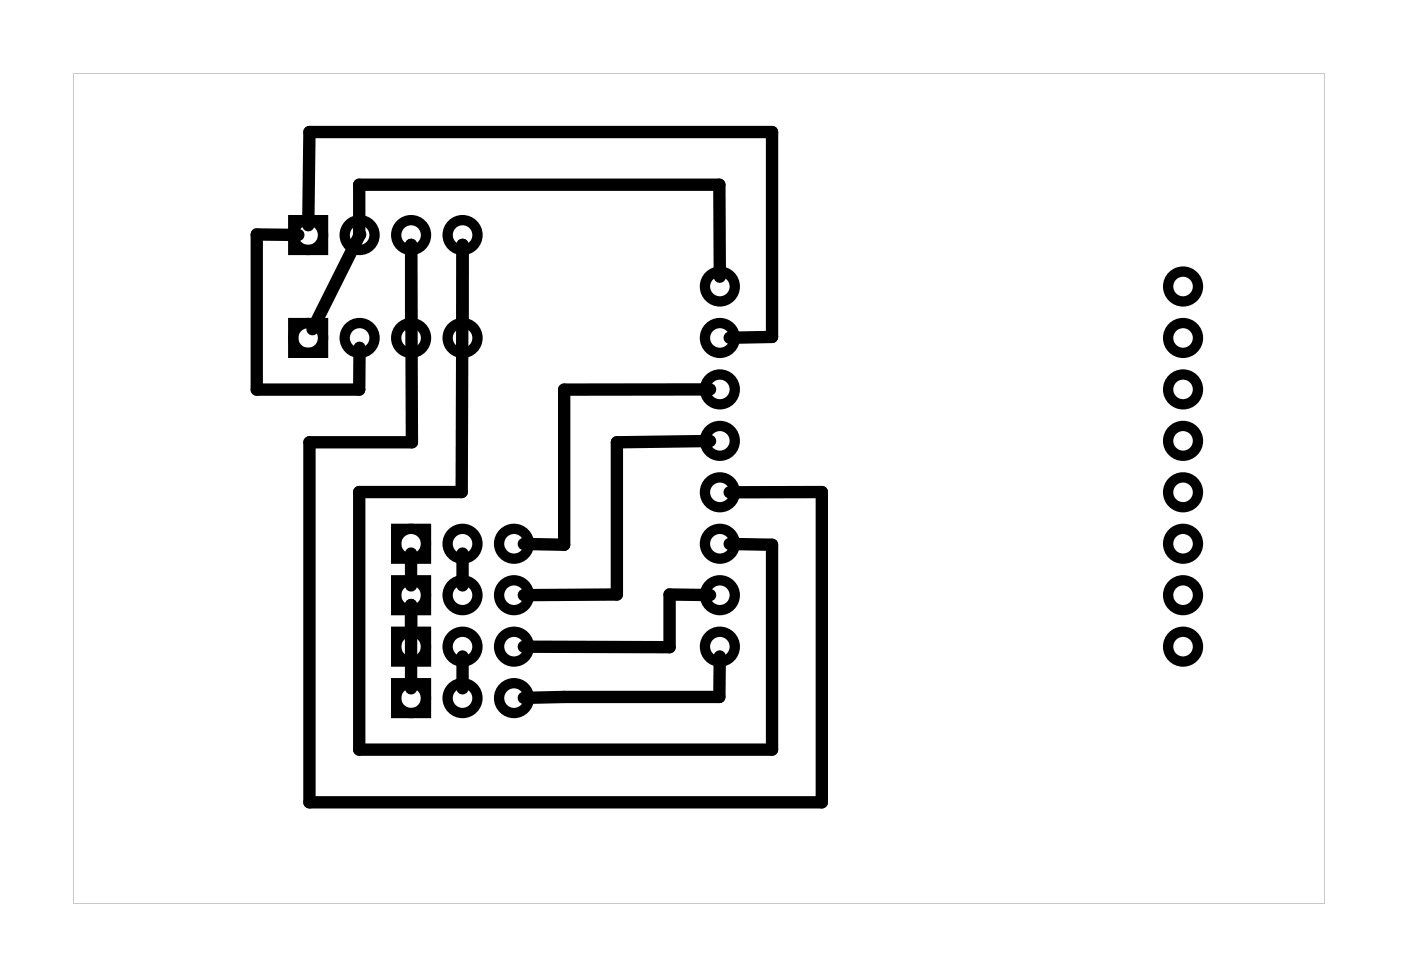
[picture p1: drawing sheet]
<svg xmlns="http://www.w3.org/2000/svg" width="69mm" height="48mm" viewBox="0 0 69 48" stroke-linecap="round" stroke-linejoin="round" font-family="sans-serif">
<g fill="#000">
<path d="M3.6 3.6h61.8v41h-61.8zM3.6 3.6v41h61.8v-41z"/>
<circle cx="17.7" cy="11.6" r=".3"/>
</g>
<g fill="none" stroke="#000" stroke-width=".51">
<path d="M14.5 10.9h1.4v1.4h-1.4zM14.5 15.9h1.4v1.5h-1.4zM19.6 26.1h1.4v1.5h-1.4zM19.6 28.6h1.4v1.5h-1.4zM19.6 31.2h1.4v1.5h-1.4zM19.6 33.7h1.4v1.5h-1.4z"/>
<circle cx="15.2" cy="16.7" r=".74"/>
<circle cx="15.2" cy="11.6" r=".74"/>
<circle cx="17.7" cy="16.7" r=".74"/>
<circle cx="17.7" cy="11.6" r=".74"/>
<circle cx="20.3" cy="16.7" r=".74"/>
<circle cx="20.3" cy="11.6" r=".74"/>
<circle cx="22.8" cy="11.6" r=".74"/>
<circle cx="22.8" cy="16.7" r=".74"/>
<circle cx="35.5" cy="14.1" r=".74"/>
<circle cx="35.5" cy="16.7" r=".74"/>
<circle cx="35.5" cy="19.2" r=".74"/>
<circle cx="58.4" cy="14.1" r=".74"/>
<circle cx="58.4" cy="16.7" r=".74"/>
<circle cx="58.4" cy="19.2" r=".74"/>
<circle cx="20.3" cy="29.4" r=".74"/>
<circle cx="20.3" cy="31.9" r=".74"/>
<circle cx="20.3" cy="26.8" r=".74"/>
<circle cx="20.3" cy="34.5" r=".74"/>
<circle cx="22.8" cy="34.5" r=".74"/>
<circle cx="22.8" cy="26.8" r=".74"/>
<circle cx="22.8" cy="31.9" r=".74"/>
<circle cx="22.8" cy="29.4" r=".74"/>
<circle cx="25.4" cy="29.4" r=".74"/>
<circle cx="25.4" cy="31.9" r=".74"/>
<circle cx="25.4" cy="34.5" r=".74"/>
<circle cx="25.4" cy="26.8" r=".74"/>
<circle cx="35.5" cy="31.9" r=".74"/>
<circle cx="35.5" cy="29.4" r=".74"/>
<circle cx="35.5" cy="21.8" r=".74"/>
<circle cx="35.5" cy="26.8" r=".74"/>
<circle cx="35.5" cy="24.3" r=".74"/>
<circle cx="58.4" cy="31.9" r=".74"/>
<circle cx="58.4" cy="29.4" r=".74"/>
<circle cx="58.4" cy="26.8" r=".74"/>
<circle cx="58.4" cy="21.8" r=".74"/>
<circle cx="58.4" cy="24.3" r=".74"/>
</g>
<g fill="none" stroke="#000" stroke-width=".61">
<path d="M14.7 11.6h-2v7.6h5v-2M15.2 11.1l.1-4.6h22.8v10.1l-2.1 .1M17.7 11.6v-2.5h17.8v4.6M17.7 11.6l-2.3 4.7M20.3 16.2v-4.1v9.7h-5v17.8h25.3v-15.3h-4.6M22.8 16.2v-4.1v12.2h-5.1v12.7h20.4v-10.1h-2.1M35 19.2h-7.2v7.7h-1.9M20.3 27.3v1.6M20.3 29.9v4.1M22.8 27.3v1.6M22.8 32.4v1.6M35 21.8h-4.6v7.5l-4.5 .1"/>
<path d="M35 29.4l-2-.1v2.7l-7.1-.1M35.5 32.4v2l-9.6 .1"/>
</g>
</svg>
